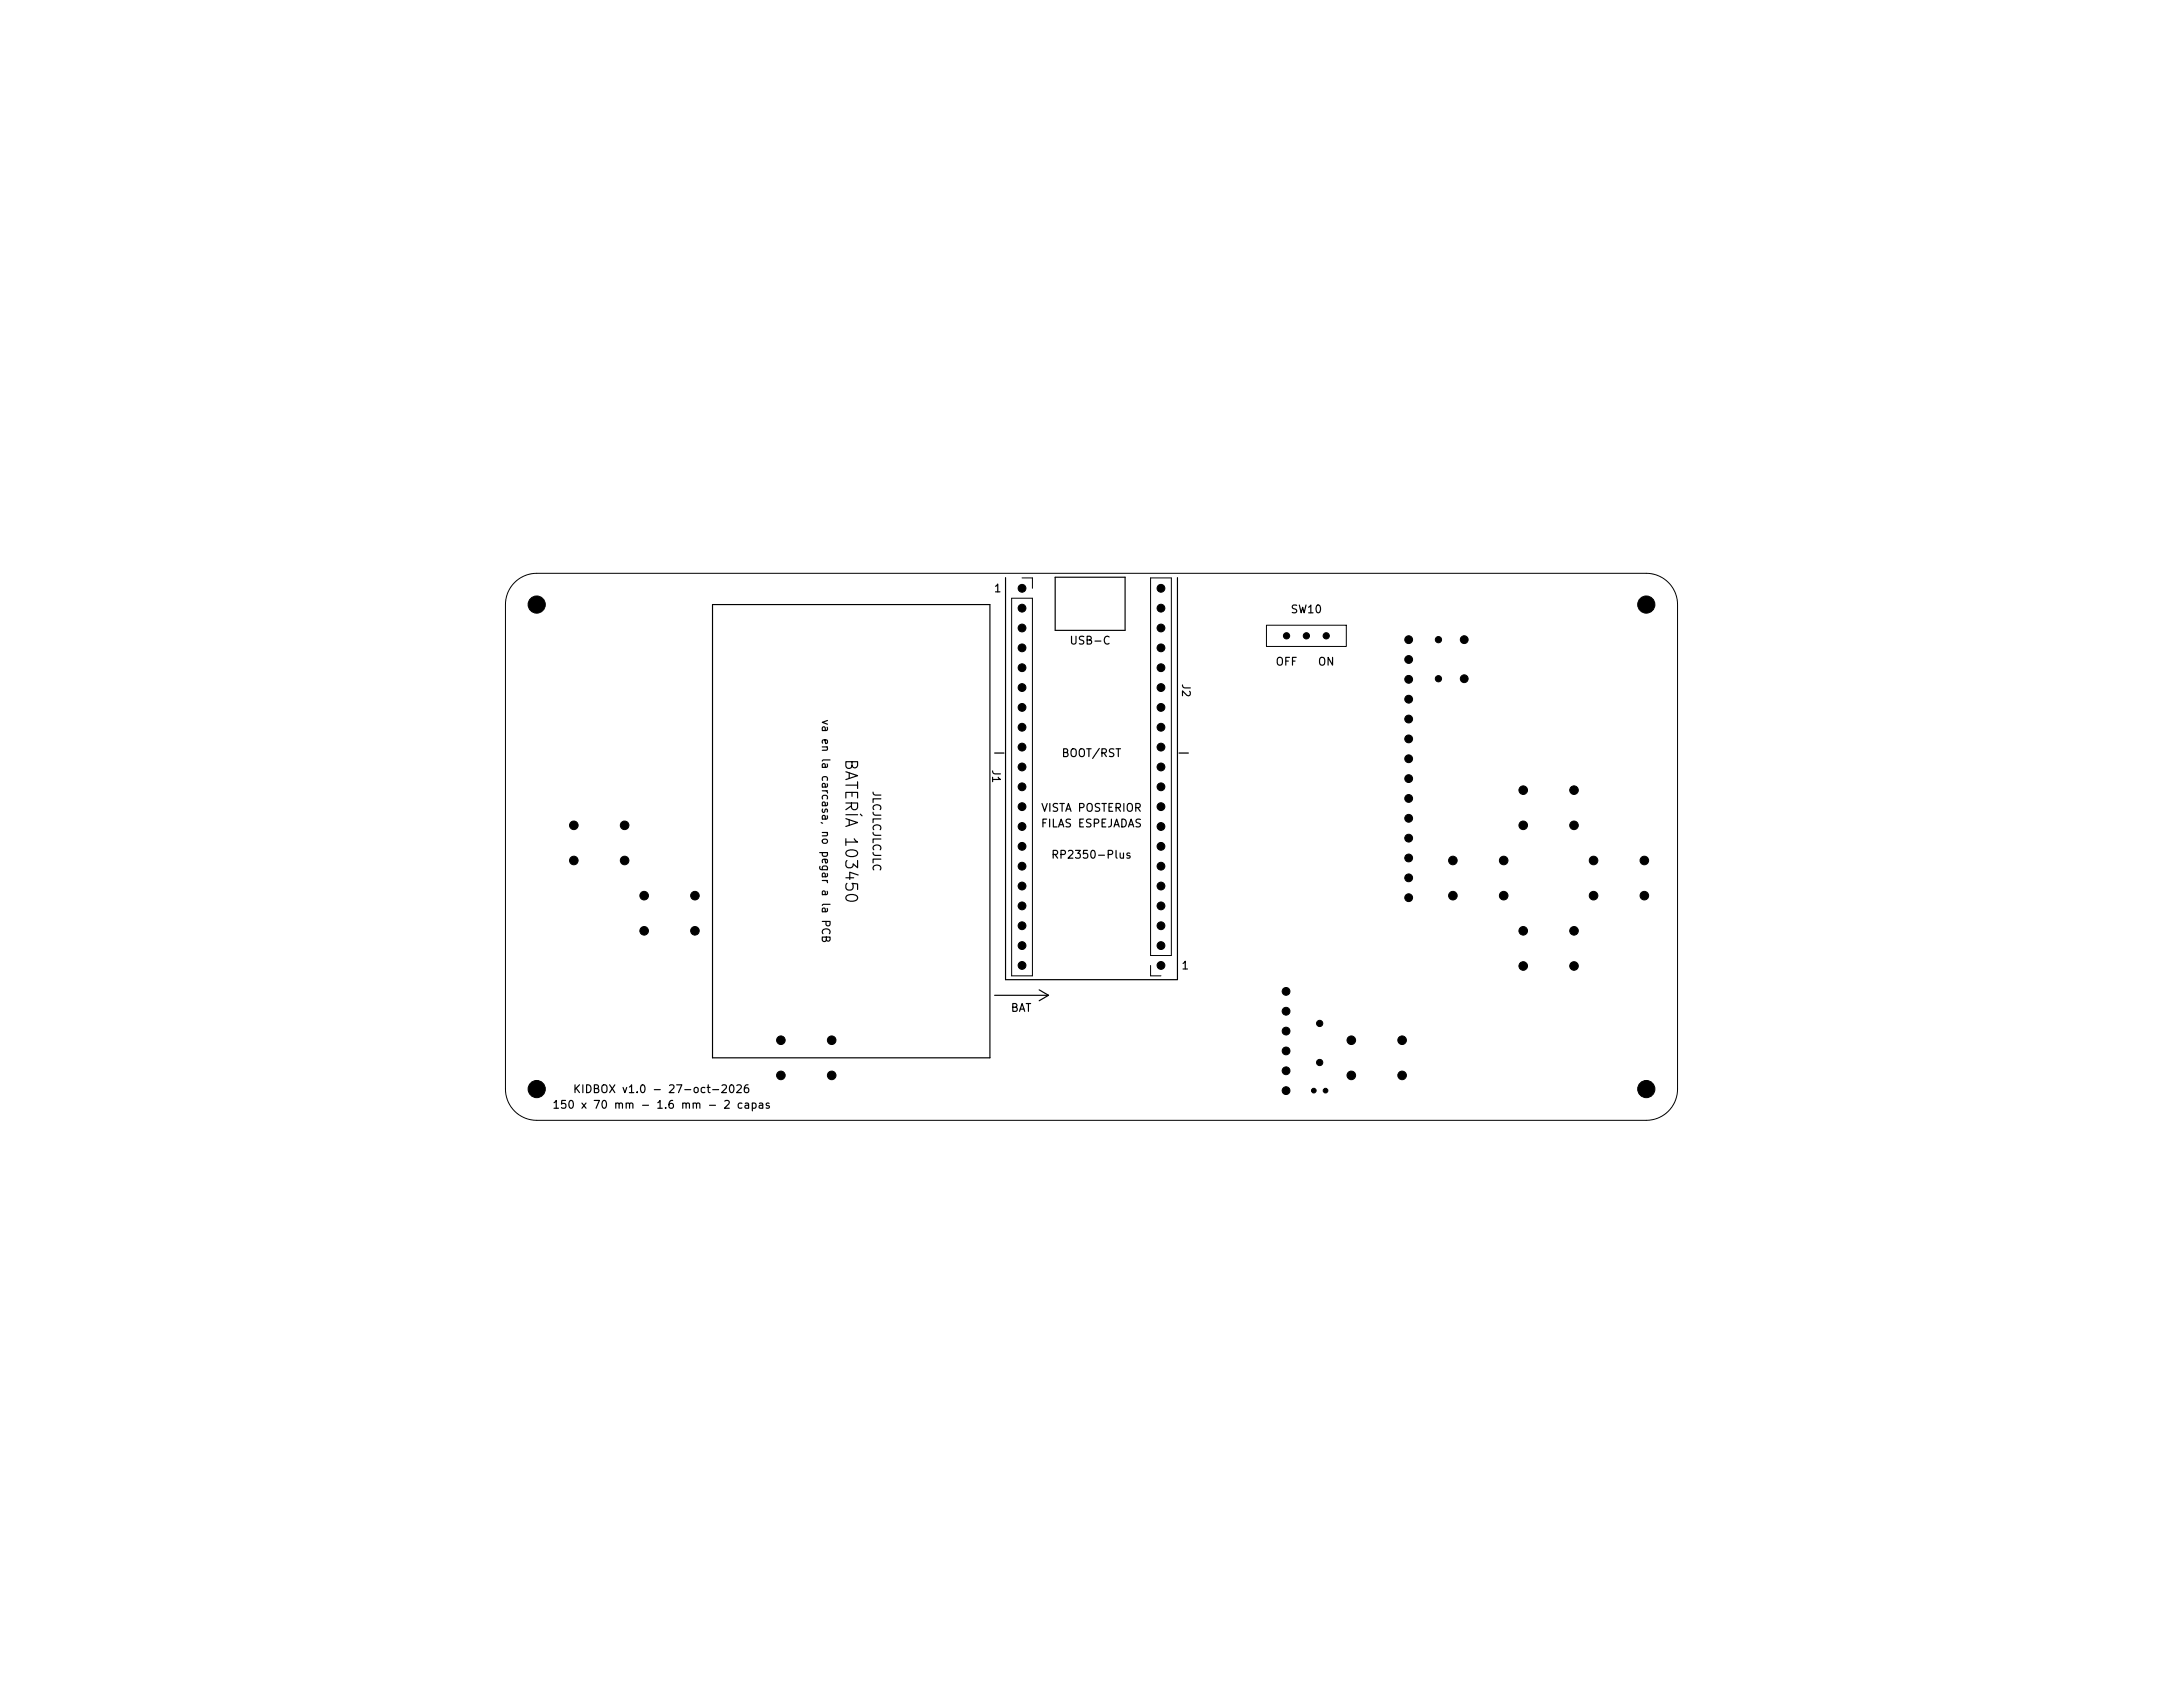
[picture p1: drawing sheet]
<svg xmlns="http://www.w3.org/2000/svg" width="279mm" height="216mm" viewBox="0 0 279 216" stroke-linecap="round" stroke-linejoin="round" font-family="sans-serif">
<defs><g id="words">
<text font-size="1.5" x="107.8" y="97" transform="rotate(90 107.8 97)">BATERÍA 103450</text>
<g font-size="1">
<text x="127.1" y="76">1</text>
<text x="136.8" y="82.7">USB-C</text>
<text x="165.1" y="78.7">SW10</text>
<text x="151" y="87.4" transform="rotate(90 151 87.4)">J2</text>
<text x="163.2" y="85.4">OFF</text>
<text x="168.6" y="85.4">ON</text>
<text x="104.9" y="92" transform="rotate(90 104.9 92)">va en la carcasa, no pegar a la PCB</text>
<text x="111.4" y="101.1" transform="rotate(90 111.4 101.1)">JLCJLCJLCJLC</text>
<text x="126.7" y="98.4" transform="rotate(90 126.7 98.4)">J1</text>
<text x="135.8" y="97.1">BOOT/RST</text>
<text x="133.1" y="106.1">FILAS ESPEJADAS</text>
<text x="133.2" y="104.1">VISTA POSTERIOR</text>
<text x="134.5" y="110.1">RP2350-Plus</text>
<text x="151.1" y="124.3">1</text>
<text x="129.3" y="129.7">BAT</text>
<text x="70.6" y="142.1">150 x 70 mm - 1.6 mm - 2 capas</text>
<text x="73.3" y="140.1">KIDBOX v1.0 - 27-oct-2026</text>
</g>
</g></defs>
<path d="M91.2 77.4h35.5v58h-35.5zM128.7 73.9v51.5h22v-51.5M135 73.9h9v6.8h-9zM127.3 96.4h1.2M150.9 96.4h1.2M127.3 127.4h6.9M133 126.7l1.2 .7M134.2 127.4l-1.2 .7" fill="none" stroke="#000" stroke-width=".15"/>
<path d="M65.9 74.5a4 4 0 0 1 2.8-1.1h142a4 4 0 0 1 4 4v62a4 4 0 0 1-4 4h-142a4 4 0 0 1-4-4v-62a4 4 0 0 1 1.2-2.9zM129.5 76.6h2.6v48.3h-2.6zM130.8 74h1.3v1.3M147.3 74h2.6v48.3h-2.6zM162.1 80h10.2v2.7h-10.2zM147.3 123.6v1.3h1.3" fill="none" stroke="#000" stroke-width=".13"/>
<g fill="#000" stroke="#000" stroke-width=".13">
<circle cx="68.7" cy="77.4" r="1.1"/>
<circle cx="130.8" cy="77.8" r=".5"/>
<circle cx="130.8" cy="75.3" r=".5"/>
<circle cx="148.6" cy="77.8" r=".5"/>
<circle cx="148.6" cy="75.3" r=".5"/>
<circle cx="210.7" cy="77.4" r="1.1"/>
<circle cx="130.8" cy="90.5" r=".5"/>
<circle cx="130.8" cy="82.9" r=".5"/>
<circle cx="130.8" cy="98.2" r=".5"/>
<circle cx="130.8" cy="88" r=".5"/>
<circle cx="130.8" cy="95.6" r=".5"/>
<circle cx="130.8" cy="80.4" r=".5"/>
<circle cx="130.8" cy="85.5" r=".5"/>
<circle cx="130.8" cy="93.1" r=".5"/>
<circle cx="148.6" cy="90.5" r=".5"/>
<circle cx="148.6" cy="95.6" r=".5"/>
<circle cx="148.6" cy="82.9" r=".5"/>
<circle cx="148.6" cy="93.1" r=".5"/>
<circle cx="148.6" cy="88" r=".5"/>
<circle cx="148.6" cy="80.4" r=".5"/>
<circle cx="148.6" cy="98.2" r=".5"/>
<circle cx="148.6" cy="85.5" r=".5"/>
<circle cx="164.7" cy="81.4" r=".4"/>
<circle cx="167.2" cy="81.4" r=".4"/>
<circle cx="169.7" cy="81.4" r=".4"/>
<circle cx="180.3" cy="99.6" r=".5"/>
<circle cx="180.3" cy="86.9" r=".5"/>
<circle cx="180.3" cy="84.4" r=".5"/>
<circle cx="180.3" cy="94.6" r=".5"/>
<circle cx="180.3" cy="97.1" r=".5"/>
<circle cx="180.3" cy="92" r=".5"/>
<circle cx="180.3" cy="81.9" r=".5"/>
<circle cx="180.3" cy="89.5" r=".5"/>
<circle cx="184.1" cy="86.9" r=".4"/>
<circle cx="184.1" cy="81.9" r=".4"/>
<circle cx="187.4" cy="86.9" r=".5"/>
<circle cx="187.4" cy="81.9" r=".5"/>
<circle cx="73.4" cy="105.6" r=".55"/>
<circle cx="73.4" cy="110.1" r=".55"/>
<circle cx="79.9" cy="105.6" r=".55"/>
<circle cx="79.9" cy="110.1" r=".55"/>
<circle cx="82.4" cy="119.1" r=".55"/>
<circle cx="82.4" cy="114.6" r=".55"/>
<circle cx="88.9" cy="119.1" r=".55"/>
<circle cx="88.9" cy="114.6" r=".55"/>
<circle cx="130.8" cy="103.2" r=".5"/>
<circle cx="130.8" cy="115.9" r=".5"/>
<circle cx="130.8" cy="110.9" r=".5"/>
<circle cx="130.8" cy="118.5" r=".5"/>
<circle cx="130.8" cy="105.8" r=".5"/>
<circle cx="130.8" cy="113.4" r=".5"/>
<circle cx="130.8" cy="100.7" r=".5"/>
<circle cx="130.8" cy="108.3" r=".5"/>
<circle cx="148.6" cy="115.9" r=".5"/>
<circle cx="148.6" cy="103.2" r=".5"/>
<circle cx="148.6" cy="113.4" r=".5"/>
<circle cx="148.6" cy="118.5" r=".5"/>
<circle cx="148.6" cy="108.3" r=".5"/>
<circle cx="148.6" cy="100.7" r=".5"/>
<circle cx="148.6" cy="105.8" r=".5"/>
<circle cx="148.6" cy="110.9" r=".5"/>
<circle cx="180.3" cy="112.3" r=".5"/>
<circle cx="180.3" cy="109.8" r=".5"/>
<circle cx="180.3" cy="114.9" r=".5"/>
<circle cx="180.3" cy="104.7" r=".5"/>
<circle cx="180.3" cy="102.2" r=".5"/>
<circle cx="180.3" cy="107.3" r=".5"/>
<circle cx="186" cy="110.1" r=".55"/>
<circle cx="186" cy="114.6" r=".55"/>
<circle cx="192.5" cy="110.1" r=".55"/>
<circle cx="192.5" cy="114.6" r=".55"/>
<circle cx="195" cy="119.1" r=".55"/>
<circle cx="195" cy="105.6" r=".55"/>
<circle cx="195" cy="101.1" r=".55"/>
<circle cx="201.5" cy="105.6" r=".55"/>
<circle cx="201.5" cy="119.1" r=".55"/>
<circle cx="201.5" cy="101.1" r=".55"/>
<circle cx="204" cy="110.1" r=".55"/>
<circle cx="204" cy="114.6" r=".55"/>
<circle cx="210.5" cy="110.1" r=".55"/>
<circle cx="210.5" cy="114.6" r=".55"/>
<circle cx="68.7" cy="139.4" r="1.1"/>
<circle cx="99.9" cy="137.6" r=".55"/>
<circle cx="99.9" cy="133.1" r=".55"/>
<circle cx="106.4" cy="137.6" r=".55"/>
<circle cx="106.4" cy="133.1" r=".55"/>
<circle cx="130.8" cy="123.6" r=".5"/>
<circle cx="130.8" cy="121" r=".5"/>
<circle cx="148.6" cy="123.6" r=".5"/>
<circle cx="148.6" cy="121" r=".5"/>
<circle cx="164.6" cy="129.4" r=".5"/>
<circle cx="164.6" cy="126.9" r=".5"/>
<circle cx="164.6" cy="134.5" r=".5"/>
<circle cx="164.6" cy="137" r=".5"/>
<circle cx="164.6" cy="139.6" r=".5"/>
<circle cx="164.6" cy="132" r=".5"/>
<circle cx="168.2" cy="139.6" r=".3"/>
<circle cx="168.9" cy="136" r=".4"/>
<circle cx="168.9" cy="131" r=".4"/>
<circle cx="169.7" cy="139.6" r=".3"/>
<circle cx="173" cy="137.6" r=".55"/>
<circle cx="173" cy="133.1" r=".55"/>
<circle cx="179.5" cy="137.6" r=".55"/>
<circle cx="179.5" cy="133.1" r=".55"/>
<circle cx="195" cy="123.6" r=".55"/>
<circle cx="201.5" cy="123.6" r=".55"/>
<circle cx="210.7" cy="139.4" r="1.1"/>
</g>
<use href="#words"/>
</svg>
